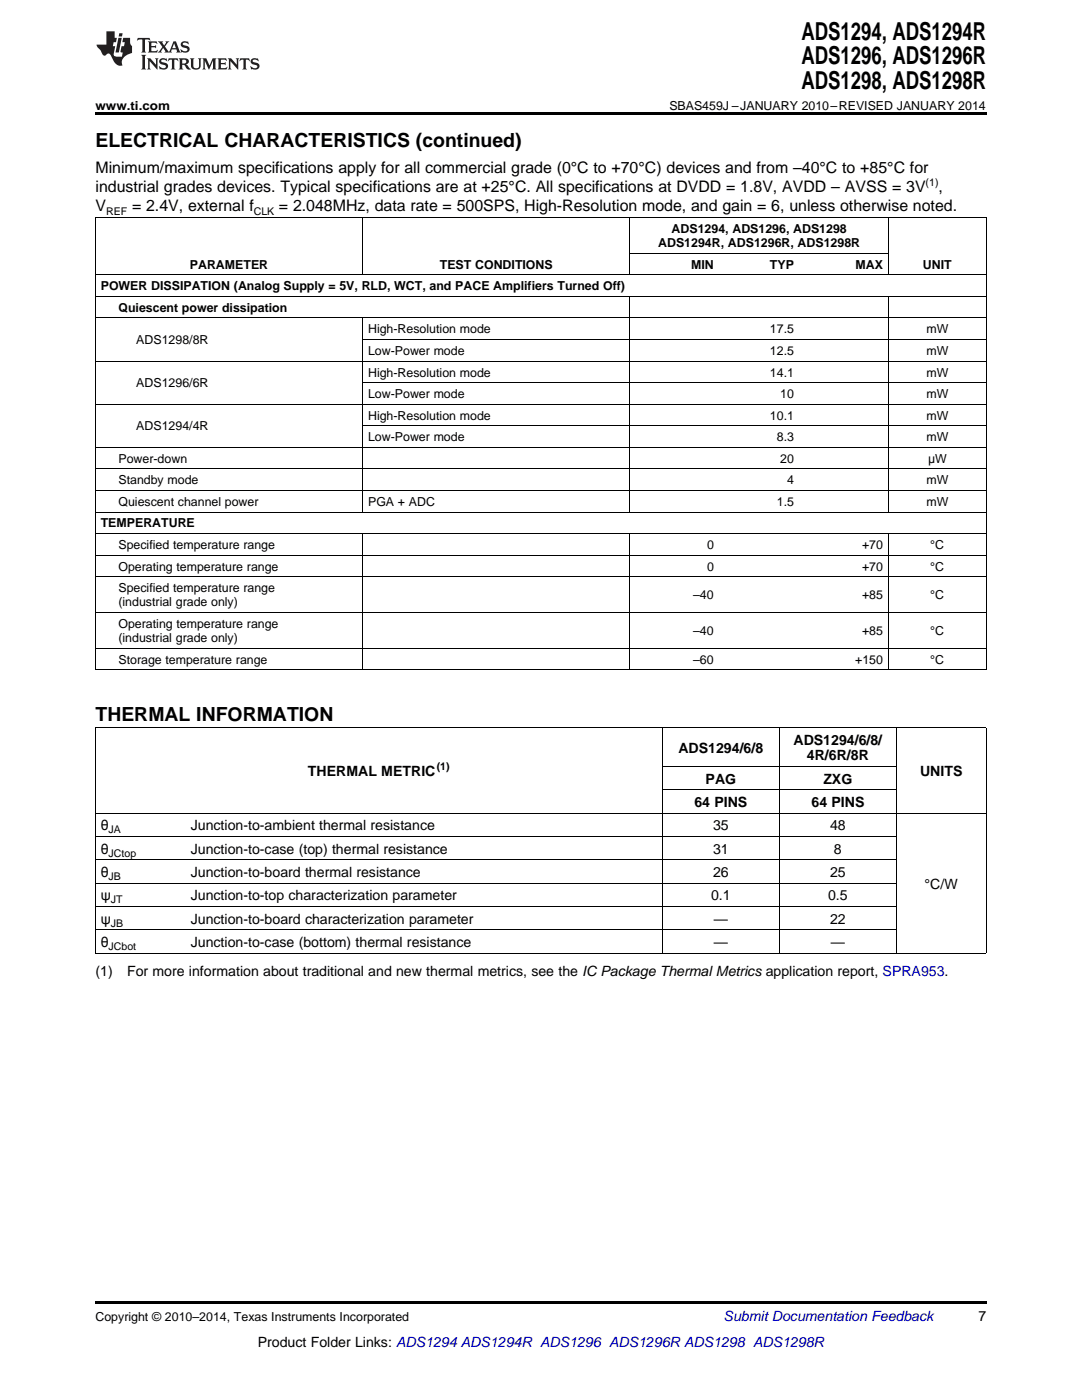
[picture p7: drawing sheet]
<svg xmlns="http://www.w3.org/2000/svg" width="216mm" height="279mm" viewBox="0 0 216 279" stroke-linecap="round" stroke-linejoin="round" font-family="sans-serif">
<defs><g id="words">
<g font-size="4.9">
<text x="159.9" y="7.9">ADS1294, ADS1294R</text>
<text x="159.9" y="12.8">ADS1296, ADS1296R</text>
<text x="159.9" y="17.8">ADS1298, ADS1298R</text>
</g>
<g font-size="3.9">
<text x="19" y="29.3">ELECTRICAL CHARACTERISTICS (continued)</text>
<text x="19" y="143.9">THERMAL INFORMATION</text>
</g>
<g font-size="3.2">
<text x="19" y="34.4">Minimum/maximum specifications apply for all commercial grade (0°C to +70°C) devices and from –40°C to +85°C for</text>
<text x="19" y="38.3">industrial grades devices. Typical specifications are at +25°C. All specifications at DVDD = 1.8V, AVDD – AVSS = 3V</text>
<text x="187.3" y="38.3">,</text>
<text x="19" y="42.2">V</text>
<text x="26.4" y="42.2">= 2.4V, external f</text>
<text x="55.7" y="42.2">= 2.048MHz, data rate = 500SPS, High-Resolution mode, and gain = 6, unless otherwise noted.</text>
</g>
<g font-size="2.8">
<text x="158.3" y="148.6">ADS1294/6/8/</text>
<text x="61.5" y="154.8">THERMAL METRIC</text>
<text x="135.4" y="150.2">ADS1294/6/8</text>
<text x="161" y="151.8">4R/6R/8R</text>
<text x="183.6" y="154.8">UNITS</text>
<text x="138.6" y="161.1">64 PINS</text>
<text x="140.8" y="156.4">PAG</text>
<text x="161.9" y="161.1">64 PINS</text>
<text x="164.3" y="156.4">ZXG</text>
<text x="20.1" y="165.7">θ</text>
<text x="38.1" y="165.7">Junction-to-ambient thermal resistance</text>
<text x="142.3" y="165.7">35</text>
<text x="165.6" y="165.7">48</text>
<text x="20.1" y="170.4">θ</text>
<text x="38.1" y="170.4">Junction-to-case (top) thermal resistance</text>
<text x="142.3" y="170.4">31</text>
<text x="166.4" y="170.4">8</text>
<text x="20.1" y="175">θ</text>
<text x="20.1" y="179.7">ψ</text>
<text x="38.1" y="175">Junction-to-board thermal resistance</text>
<text x="38.1" y="179.7">Junction-to-top characterization parameter</text>
<text x="141.9" y="179.7">0.1</text>
<text x="142.3" y="175">26</text>
<text x="165.2" y="179.7">0.5</text>
<text x="165.6" y="175">25</text>
<text x="184.5" y="177.4">°C/W</text>
<text x="20.1" y="184.4">ψ</text>
<text x="38.1" y="184.4">Junction-to-board characterization parameter</text>
<text x="142.4" y="184.4">—</text>
<text x="165.6" y="184.4">22</text>
<text x="20.1" y="189">θ</text>
<text x="38.1" y="189">Junction-to-case (bottom) thermal resistance</text>
<text x="142.4" y="189">—</text>
<text x="165.8" y="189">—</text>
<text x="19" y="194.9">(1)</text>
<text x="25.4" y="194.9">For more information about traditional and new thermal metrics, see the IC Package Thermal Metrics application report, SPRA953.</text>
<text x="195.3" y="263.6">7</text>
<text x="51.4" y="268.9">Product Folder Links: ADS1294 ADS1294R ADS1296 ADS1296R ADS1298 ADS1298R</text>
</g>
<text font-size="2.8" fill="#0000c8" x="144.4" y="263.6">Submit Documentation Feedback</text>
<g font-size="2.5">
<text x="19" y="21.9">www.ti.com</text>
<text x="133.6" y="21.9">SBAS459J –JANUARY 2010–REVISED JANUARY 2014</text>
<text x="134" y="46.5">ADS1294, ADS1296, ADS1298</text>
<text x="37.9" y="53.6">PARAMETER</text>
<text x="87.8" y="53.6">TEST CONDITIONS</text>
<text x="131.3" y="49.3">ADS1294R, ADS1296R, ADS1298R</text>
<text x="137.9" y="53.6">MIN</text>
<text x="153.6" y="53.6">TYP</text>
<text x="170.7" y="53.6">MAX</text>
<text x="184.1" y="53.6">UNIT</text>
<text x="20.1" y="57.9">POWER DISSIPATION (Analog Supply = 5V, RLD, WCT, and PACE Amplifiers Turned Off)</text>
<text x="23.6" y="62.2">Quiescent power dissipation</text>
<text x="27.2" y="68.7">ADS1298/8R</text>
<text x="73.4" y="66.5">High-Resolution mode</text>
<text x="73.4" y="70.8">Low-Power mode</text>
<text x="153.6" y="66.5">17.5</text>
<text x="153.6" y="70.8">12.5</text>
<text x="184.9" y="66.5">mW</text>
<text x="184.9" y="70.8">mW</text>
<text x="27.2" y="77.3">ADS1296/6R</text>
<text x="73.4" y="75.1">High-Resolution mode</text>
<text x="153.6" y="75.1">14.1</text>
<text x="184.9" y="75.1">mW</text>
<text x="73.4" y="79.4">Low-Power mode</text>
<text x="73.4" y="83.7">High-Resolution mode</text>
<text x="153.6" y="83.7">10.1</text>
<text x="155.7" y="79.4">10</text>
<text x="184.9" y="79.4">mW</text>
<text x="184.9" y="83.7">mW</text>
<text x="27.2" y="85.9">ADS1294/4R</text>
<text x="73.4" y="88.1">Low-Power mode</text>
<text x="155" y="88.1">8.3</text>
<text x="184.9" y="88.1">mW</text>
<text x="23.6" y="92.4">Power-down</text>
<text x="155.7" y="92.4">20</text>
<text x="185.2" y="92.4">μW</text>
<text x="23.6" y="96.7">Standby mode</text>
<text x="23.6" y="101">Quiescent channel power</text>
<text x="73.4" y="101">PGA + ADC</text>
<text x="155" y="101">1.5</text>
<text x="157.1" y="96.7">4</text>
<text x="184.9" y="96.7">mW</text>
<text x="184.9" y="101">mW</text>
<text x="20.1" y="105.3">TEMPERATURE</text>
<text x="23.6" y="109.6">Specified temperature range</text>
<text x="23.6" y="113.9">Operating temperature range</text>
<text x="141.1" y="109.6">0</text>
<text x="141.1" y="113.9">0</text>
<text x="172" y="109.6">+70</text>
<text x="172" y="113.9">+70</text>
<text x="185.6" y="109.6">°C</text>
<text x="185.6" y="113.9">°C</text>
<text x="23.6" y="118.2">Specified temperature range</text>
<text x="138.3" y="119.6">–40</text>
<text x="172" y="119.6">+85</text>
<text x="185.6" y="119.6">°C</text>
<text x="23.6" y="121">(industrial grade only)</text>
<text x="23.6" y="125.3">Operating temperature range</text>
<text x="23.6" y="128.1">(industrial grade only)</text>
<text x="138.3" y="126.7">–40</text>
<text x="172" y="126.7">+85</text>
<text x="185.6" y="126.7">°C</text>
<text x="23.6" y="132.4">Storage temperature range</text>
<text x="138.3" y="132.4">–60</text>
<text x="170.6" y="132.4">+150</text>
<text x="185.6" y="132.4">°C</text>
<text x="19" y="263.6">Copyright © 2010–2014, Texas Instruments Incorporated</text>
</g>
<g font-size="2.1">
<text x="184.7" y="37">(1)</text>
<text x="21.2" y="42.8">REF</text>
<text x="50.6" y="42.8">CLK</text>
<text x="87.1" y="153.7">(1)</text>
<text x="21.7" y="166.3">JA</text>
<text x="21.7" y="171">JCtop</text>
<text x="21.7" y="175.6">JB</text>
<text x="22.1" y="180.3">JT</text>
<text x="22.1" y="184.9">JB</text>
<text x="21.7" y="189.6">JCbot</text>
</g>
</g></defs>
<path d="M19 22.5h177.8v.5h-177.8zM19 259.7h177.8v.5h-177.8z" fill="#000"/>
<g fill="none" stroke="#000" stroke-width=".2">
<path d="M19 59.1h177.8M19 54.8h177.8M19 43.4h177.8M19.1 43.5v90.2M72.3 43.5v11.4M125.7 43.5v11.4M125.7 59.2v43M125.7 50.5h51.6M177.2 43.5v11.4M177.2 59.2v43M196.8 43.5v90.2M19 72.1h177.8"/>
<path d="M19 63.4h177.8M72.3 63.5v38.7M72.4 76.4h124.4M72.4 67.8h124.4M19 97.9h177.8M19 93.6h177.8M19 89.3h177.8M19 80.7h177.8M72.4 85h124.4M19 115.1h177.8M19 110.8h177.8M19 106.5h177.8"/>
<path d="M19 102.2h177.8M72.3 106.5v27.2M125.7 106.5v27.2M177.2 106.5v27.2M19 133.6h177.8M19 129.3h177.8M19 122.2h177.8M19 145.2h177.8M19.1 145.2v45.1M132.1 145.2v45.1M132.2 157.6h46.7M132.2 153h46.7"/>
<path d="M155.5 145.2v45.1M178.8 145.2v45.1M196.8 145.2v45.1M19 176.3h159.9M19 171.6h159.9M19 167h159.9M19 162.3h177.8M19 190.2h177.8M19 185.6h159.9M19 180.9h159.9"/>
</g>
<g fill="#231f20">
<path d="M27.5 7.6l-.1 .5 .4-.2h.6v.1v2.1l-.2 .4h1l-.3-.4v-2.1l.1-.1h.5l.5 .2-.2-.5zM29.5 8.3l.2 .3v1.5l-.2 .4h1.8l.2-.6a1.04 1.04 0 0 1-1.3 .2v-.7h.6l.3 .2v-.6l-.3 .2h-.6v-.6l.8-.1 .4 .3-.2-.5zM31.5 8.3l.9 1.1-.9 1.1h.8l-.2-.2 .5-.7 .4 .7-.2 .2h1.5l-.1-.2 .1-.4h.9l.1 .4-.2 .2h1l-.3-.3-.7-1.9h-.5l-.9 2-.8-1 .9-1h-.8l.1 .3-.3 .5-.4-.6 .2-.2zM34.7 8.6l.4 1h-.7zM36.3 8.4a.63 .63 0 0 0-.2 .7 .63 .63 0 0 0 .6 .4l.6 .2 .1 .2a.75 .75 0 0 1-.7 .4 .75 .75 0 0 1-.6-.5l.1 .7 .1-.1a1.11 1.11 0 0 0 1.5-.6 1.13 1.13 0 0 0-1.2-.8l-.1-.4a1.04 1.04 0 0 1 1.2 .2l-.2-.5-.1 .1-.5-.2zM28.2 10.9l.2 .4v2.2l-.2 .4h1l-.3-.4v-2.2l.3-.4zM29.3 11.6l.3 .4v1.5l-.3 .4h.8l-.2-.4v-1.3l1.5 1.7v-1.9l.2-.4h-.7l.2 .4v.9l-1.1-1.3zM32 11.8a.62 .62 0 0 0-.2 .7 .62 .62 0 0 0 .6 .4l.6 .1 .1 .3a.76 .76 0 0 1-.7 .3 .76 .76 0 0 1-.6-.4l.1 .7 .1-.1a1.11 1.11 0 0 0 1.5-.6 1.13 1.13 0 0 0-1.2-.8l-.1-.4a1.04 1.04 0 0 1 1.2 .2l-.2-.6-.1 .1-.5-.1zM33.7 11.6l-.2 .6a.61 .61 0 0 1 .8-.3v1.6l-.2 .4h.9l-.2-.4v-1.6a.63 .63 0 0 1 .8 .3l-.2-.6zM35.6 11.6l.3 .4v1.5l-.3 .4h1l-.2-.2v-.8l.5 .2a.76 .76 0 0 0 1.2 .7l-1-1a.58 .58 0 0 0 .6-.5 .58 .58 0 0 0-.5-.6zM36.4 11.9h.1a.45 .45 0 0 1 .5 .1 .45 .45 0 0 1 .1 .5l-.7 .2zM37.9 11.6l.2 .2a2.17 2.17 0 0 0 .3 1.9 .99 .99 0 0 0 1.6-.6v-1.1l.2-.4h-.7l.2 .2a1.92 1.92 0 0 1-.2 1.8 .6 .6 0 0 1-.9-.5v-1.1l.2-.4zM40.4 11.6l.2 .4v1.5l-.2 .4h.7l-.2-.4v-1.4l.8 1.8 .8-1.8v1.4l-.2 .4h.9l-.2-.4v-1.5l.2-.4h-.8l-.6 1.5-.6-1.5zM43.4 11.6l.2 .4v1.5l-.2 .4h1.8l.2-.6a1.04 1.04 0 0 1-1.3 .1v-.6h.5l.4 .2v-.6l-.4 .2h-.5v-.7h.8l.3 .3-.1-.6zM45.5 11.6l.2 .4v1.5l-.2 .4h.7l-.2-.4v-1.3l1.5 1.7v-1.9l.2-.4h-.7l.2 .4v.9l-1.1-1.3zM47.9 11.6l-.1 .6a.61 .61 0 0 1 .8-.3v1.6l-.3 .4h1l-.3-.4 .1-1.6a.63 .63 0 0 1 .7 .3l-.1-.6zM50.2 11.8a.62 .62 0 0 0-.2 .7 .62 .62 0 0 0 .6 .4l.6 .1 .2 .3a.76 .76 0 0 1-.8 .3 .76 .76 0 0 1-.6-.4l.1 .7 .2-.1a1.11 1.11 0 0 0 1.5-.6 1.13 1.13 0 0 0-1.3-.8l-.1-.4a1.04 1.04 0 0 1 1.2 .2l-.1-.6-.2 .1-.5-.1z"/>
<path d="M21.2 6.3v2.6h-1.9l.1 .4 .7 .9a.91 .91 0 0 0 1 .8 .56 .56 0 0 1 .5-.3 .56 .56 0 0 1 .5 .3l.4 .8a1.53 1.53 0 0 0 1.9 1.2 1.54 1.54 0 0 1 1-2.1l.9-.3v-1.4a1.52 1.52 0 0 1-.3-1.6h-1.4l-.2 .8h.5l-.2 .8h-.4l-.2 1v.2l.4 .1-.2 .8a1.93 1.93 0 0 1-1.6-.3l.3-1.8h-.5l.2-.8h.4l.2-.8h-.4v-1.3zM23.6 7.6l-.6 2.9h.7l.6-2.9zM23.8 6.6l-.1 .7h.6l.2-.7z"/>
</g>
<use href="#words"/>
</svg>
